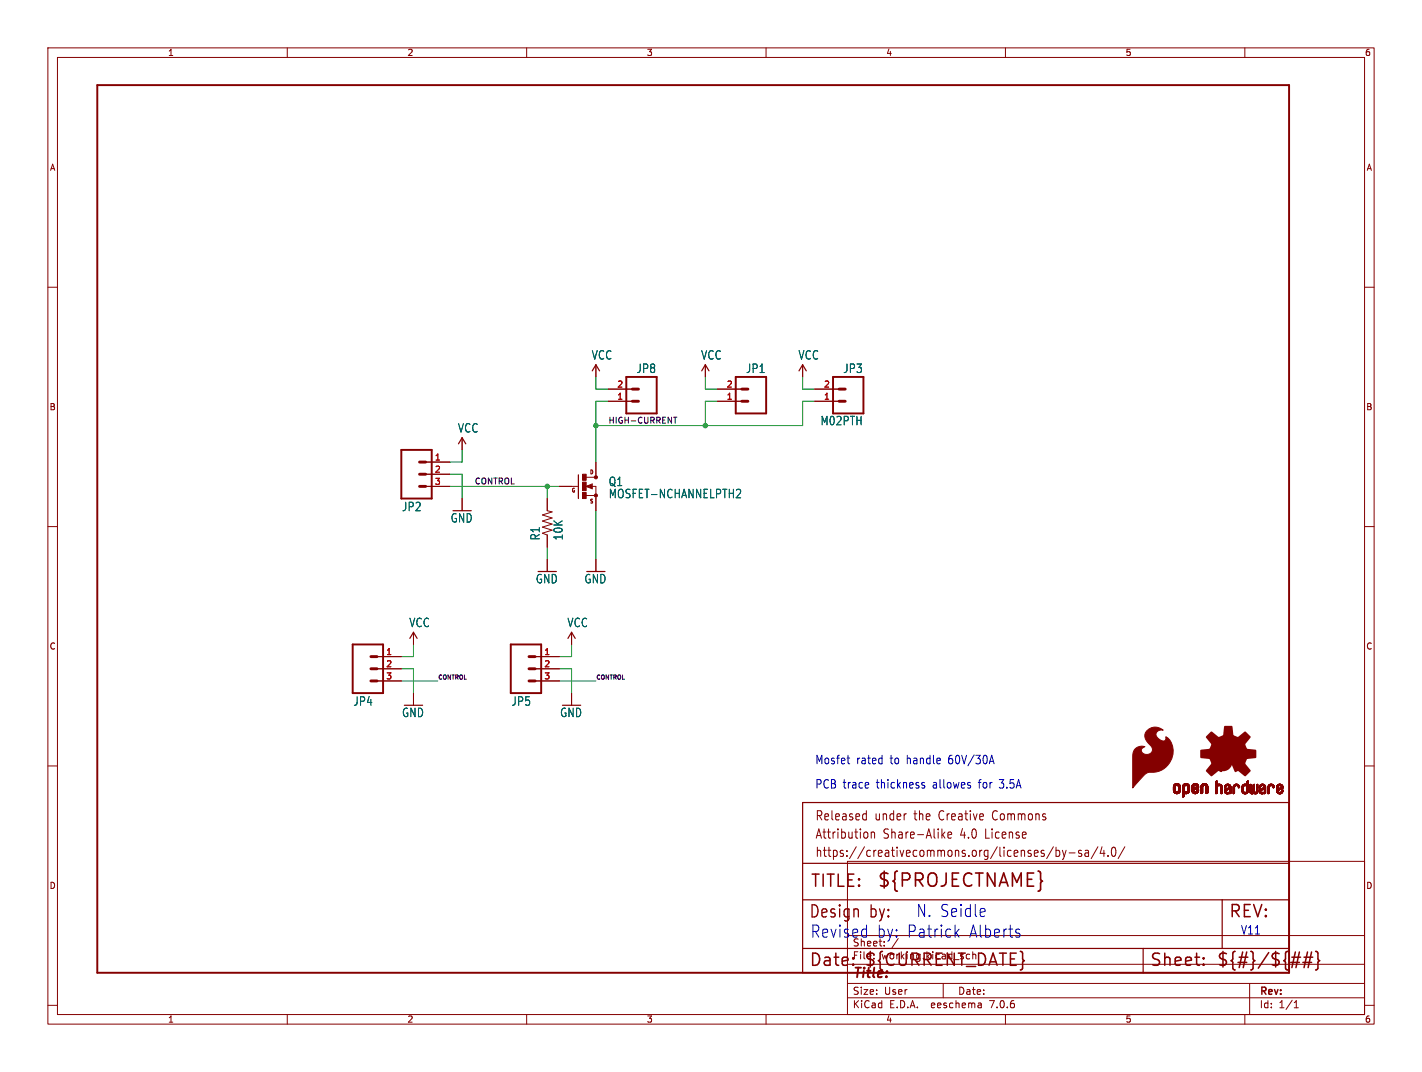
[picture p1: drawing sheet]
<svg xmlns="http://www.w3.org/2000/svg" width="297mm" height="224mm" viewBox="0 0 297 224" stroke-linecap="round" stroke-linejoin="round" font-family="sans-serif">
<defs><g id="words">
<text font-size="3.8" fill="#840000" x="183.1" y="185.7">${PROJECTNAME}</text>
<g font-size="3.5" fill="#840000">
<text x="169.2" y="185.7">TITLE:</text>
<text x="168.9" y="192.1">Design</text>
<text x="181.6" y="192.1">by:</text>
<text x="256.5" y="192.1">REV:</text>
<text x="168.9" y="202.2">Date:</text>
<text x="180.3" y="202.2">${CURRENT_DATE}</text>
<text x="240" y="202.2">Sheet:</text>
<text x="254" y="202.2">${#}/${##}</text>
</g>
<g font-size="3.5" fill="#0000c2">
<text x="191.3" y="191.8">N. Seidle</text>
<text x="169.2" y="196.1">Revised</text>
<text x="183.1" y="196.1">by: Patrick</text>
<text x="202.3" y="196.1">Alberts</text>
</g>
<text font-size="2.8" fill="#840000" x="178" y="204.8">Title:</text>
<g font-size="2.7" fill="#840000">
<text x="170.2" y="171.7">Released</text>
<text x="182.7" y="171.7">under</text>
<text x="191.1" y="171.7">the</text>
<text x="196.5" y="171.7">Creative</text>
<text x="208" y="171.7">Commons</text>
<text x="170.2" y="175.5">Attribution</text>
<text x="170.2" y="179.3">https://creativecommons.org/licenses/by-sa/4.0/</text>
<text x="184.5" y="175.5">Share-Alike</text>
<text x="200.8" y="175.5">4.0</text>
<text x="206.2" y="175.5">License</text>
</g>
<g font-size="2.5" fill="#006464">
<text x="123.5" y="75.3">VCC</text>
<text x="146.4" y="75.3">VCC</text>
<text x="166.7" y="75.3">VCC</text>
<text x="132.8" y="78.1">JP8</text>
<text x="155.7" y="78.1">JP1</text>
<text x="176" y="78.1">JP3</text>
<text x="171.3" y="89">M02PTH</text>
<text x="95.6" y="90.6">VCC</text>
<text x="127.1" y="101.7">Q1</text>
<text x="83.9" y="107">JP2</text>
<text x="127.1" y="104.3">MOSFET-NCHANNELPTH2</text>
<text x="94" y="109.4">GND</text>
<text x="112.9" y="113" transform="rotate(-90 112.9 113)">R1</text>
<text x="117.7" y="113" transform="rotate(-90 117.7 113)">10K</text>
<text x="111.8" y="122.1">GND</text>
<text x="122" y="122.1">GND</text>
<text x="85.4" y="131.2">VCC</text>
<text x="118.4" y="131.2">VCC</text>
<text x="73.7" y="147.6">JP4</text>
<text x="106.7" y="147.6">JP5</text>
<text x="83.9" y="150">GND</text>
<text x="116.9" y="150">GND</text>
</g>
<g font-size="2.5" fill="#0000c2">
<text x="170.2" y="159.8">Mosfet</text>
<text x="178.8" y="159.8">rated</text>
<text x="186" y="159.8">to</text>
<text x="189.5" y="159.8">handle</text>
<text x="198.4" y="159.8">60V/30A</text>
<text x="170.2" y="164.9">PCB trace</text>
<text x="183.1" y="164.9">thickness</text>
<text x="195" y="164.9">allowes</text>
<text x="204.7" y="164.9">for</text>
<text x="209.2" y="164.9">3.5A</text>
<text x="259.1" y="195.3">V11</text>
</g>
<g font-size="2.1" fill="#0000c2">
<text x="178" y="197.9">Sheet:</text>
<text x="186.2" y="197.9">/</text>
</g>
<g font-size="2.1" fill="#840000">
<text x="178" y="200.6">File:</text>
<text x="184.1" y="200.6">working.kicad_sch</text>
<text x="178" y="208">Size:</text>
<text x="184.7" y="208">User</text>
<text x="200" y="208">Date:</text>
<text x="263" y="208.2">Rev:</text>
<text x="178" y="210.8">KiCad</text>
<text x="185.7" y="210.8">E.D.A.</text>
<text x="194.6" y="210.8">eeschema</text>
<text x="207" y="210.8">7.0.6</text>
<text x="263" y="210.8">Id:</text>
<text x="267.1" y="210.8">1/1</text>
</g>
<g font-size="1.8" fill="#840000">
<text x="35" y="11.9">1</text>
<text x="85" y="11.9">2</text>
<text x="135" y="11.9">3</text>
<text x="185" y="11.9">4</text>
<text x="235" y="11.9">5</text>
<text x="285" y="11.9">6</text>
<text x="10.3" y="35.9">A</text>
<text x="285.3" y="35.9">A</text>
<text x="10.3" y="85.9">B</text>
<text x="285.3" y="85.9">B</text>
<text x="10.3" y="135.9">C</text>
<text x="285.3" y="135.9">C</text>
<text x="10.3" y="185.9">D</text>
<text x="285.3" y="185.9">D</text>
<text x="35" y="213.8">1</text>
<text x="85" y="213.8">2</text>
<text x="135" y="213.8">3</text>
<text x="185" y="213.8">4</text>
<text x="235" y="213.8">5</text>
<text x="285" y="213.8">6</text>
</g>
<g font-size="1.8" fill="#a90000">
<text x="128.8" y="83.6">1</text>
<text x="128.8" y="81">2</text>
<text x="151.7" y="83.6">1</text>
<text x="151.7" y="81">2</text>
<text x="172" y="83.6">1</text>
<text x="172" y="81">2</text>
<text x="90.7" y="96.3">1</text>
<text x="90.7" y="98.8">2</text>
<text x="90.7" y="101.3">3</text>
<text x="80.6" y="136.9">1</text>
<text x="113.6" y="136.9">1</text>
<text x="80.6" y="139.4">2</text>
<text x="80.6" y="142">3</text>
<text x="113.6" y="139.4">2</text>
<text x="113.6" y="142">3</text>
</g>
<g font-size="1.7" fill="#0f0f0f">
<text x="127" y="88.6">HIGH-CURRENT</text>
<text x="99.1" y="101.3">CONTROL</text>
</g>
<g font-size="1.2" fill="#0f0f0f">
<text x="91.4" y="142">CONTROL</text>
<text x="124.5" y="142">CONTROL</text>
</g>
<g font-size="1.1" fill="#840000">
<text x="123.1" y="99.3">D</text>
<text x="119.3" y="103.1">G</text>
<text x="123.1" y="105.3">S</text>
</g>
</g></defs>
<g fill="none" stroke="#840000" stroke-width=".21">
<path d="M10 10h277v203.9h-277zM12 12h273v199.9h-273zM60 10v2M110 10v2M160 10v2M210 10v2M260 10v2M10 60h2M285 60h2M124.5 76.2v2.5M147.3 76.2v2.5M167.6 76.2v2.5"/>
<path d="M88.9 96.5h5.1M88.9 99.1h5.1M96.5 91.4v2.6M124.5 96.5v3.2h-2M127 83.8h5.1M127 81.3h5.1M149.9 83.8h5M149.9 81.3h5M170.2 83.8h5.1M170.2 81.3h5.1M10 110h2M88.9 101.6h5.1"/>
<path d="M96.5 104.1v2.6M114.3 104.1v2.6l1 .2-2 .7 2 .6-2 .6 2 .7-2 .6 2 .6-2 .7 1 .4v2.5M114.3 116.8v2.6M116.8 101.6h3.8M122.4 103.5h2.1M122.4 101.6l1.3-.5v1zM123.6 101.6h.9v5.1M124.5 116.8v2.6M285 110h2M78.7 137.2h5.1M78.7 139.7h5.1M86.4 132.1v2.5"/>
<path d="M111.8 137.2h5M111.8 139.7h5M119.4 132.1v2.5M10 160h2M78.7 142.2h5.1M86.4 144.8v2.5M111.8 142.2h5M119.4 144.8v2.5M285 160h2M177 179.9h108v32h-108zM180.5 170l.4 .1M180.9 169.3v2"/>
<path d="M180.9 171.2l-.4 .1M181.2 174v.9M182 173.8v1.3M182 174l.2-.2 .4 .1 .1 1.2M196.9 174.4l.5 .7M197.4 173.8l-.7 .7M198 174.4l.8-.1-.1-.4-.5-.1-.2 .3 .1 .9h.6M220 176.9l-1.4 2.5M220.6 177v1.9M220.6 177.7l.4-.1 .3 .4-.1 .8h-.6M221.9 177.6l.4 1.3M222.3 178.9l-.2 .5-.2 .1"/>
<path d="M222.7 177.6l-.4 1.3M223.3 178.2h1.2M225.9 177.7l-.4-.1-.2 .3v.3l.6 .1v.5h-.6M226.7 177.7h.6l.1 1.2M227.4 178.1l-.6 .1a.4 .4 0 0 0-.2 .3 .4 .4 0 0 0 .2 .4l.6-.1M229.3 176.9l-1.4 2.5M230.2 176.9l-.4 1.4h1M230.6 177.6v1.3M231.4 178.7v.2M232.4 177.1l.3-.1a1.34 1.34 0 0 1 0 1.9h-.2a1.44 1.44 0 0 1-.1-1.8zM234.9 176.9l-1.4 2.5M177 195.4h108"/>
<path d="M10 210h2M60 211.9v2M110 211.9v2M160 211.9v2M177 208.4h108M177 205.4h108M177 201.4h108M197 205.4v3M204.9 209.6l.1 .9M205 210.4l-.2 .1M205 209.9h-.2M210 211.9v2"/>
<path d="M260 211.9v2M261 205.4v6.5M270.3 210.5h.9M270.3 209.4l.4-.4v1.5M285 210h2"/>
</g>
<path d="M20.3 17.8h248.9v185.4h-248.9zM130.8 78.7h6.4v7.7h-6.4zM153.7 78.7h6.3v7.7h-6.3zM174 78.7h6.3v7.7h-6.3zM83.8 94h6.4v10.1h-6.4zM73.7 134.6h6.3v10.2h-6.3zM106.7 134.6h6.3v10.2h-6.3z" fill="none" stroke="#840000" stroke-width=".41"/>
<g fill="none" stroke="#840000" stroke-width=".61">
<path d="M87.6 96.5h1.3M87.6 99.1h1.3M132.1 83.8h1.2M132.1 81.3h1.2M154.9 83.8h1.3M154.9 81.3h1.3M175.3 83.8h1.2M175.3 81.3h1.2M87.6 101.6h1.3M77.5 137.2h1.2M77.5 139.7h1.2M110.5 137.2h1.3"/>
<path d="M110.5 139.7h1.3M77.5 142.2h1.2M110.5 142.2h1.3"/>
</g>
<g fill="#840000" stroke="#840000" stroke-width=".21">
<path d="M245.1 165.1h.4z"/>
<path d="M245.1 165l.4 .1z"/>
<path d="M245.1 165h.4z"/>
<path d="M245.1 164.9l.4 .1z"/>
<path d="M245.1 164.9h.4z"/>
<path d="M245.1 164.8l.4 .1z"/>
<path d="M245.1 164.8h.4z"/>
<path d="M245.1 164.7l.4 .1z"/>
<path d="M245.1 164.7h.4z"/>
<path d="M245.1 164.6l.4 .1z"/>
<path d="M245.1 164.6h.4z"/>
<path d="M245.1 164.5l.4 .1z"/>
<path d="M245.1 164.5h.4z"/>
<path d="M245.1 164.4l.4 .1z"/>
<path d="M245.1 164.4h.4z"/>
<path d="M245.1 164.3l.4 .1z"/>
<path d="M245.1 165.2h.4z"/>
<path d="M245.1 165.1l.4 .1z"/>
<path d="M245.1 164.3h.4z"/>
<path d="M245.1 165.3h.5z"/>
<path d="M245.1 165.3h.4z"/>
<path d="M245.1 165.2l.4 .1z"/>
<path d="M245.1 164.2l.4 .1z"/>
<path d="M245.1 164.2h.4z"/>
<path d="M245.1 164.2h.5z"/>
<path d="M245.1 164.1l.5 .1z"/>
<path d="M245.1 164.1h.5z"/>
<path d="M245.1 165.4h.6z"/>
<path d="M245.1 165.3l.5 .1z"/>
<path d="M245.1 164.1h.6z"/>
<path d="M245.2 165.4h.5z"/>
<path d="M245.2 164.1h.5z"/>
<path d="M245.2 165.4h1.3z"/>
<path d="M245.2 165.4h.6z"/>
<path d="M245.2 164l1.2 .1z"/>
<path d="M245.2 165.4h1.2z"/>
<path d="M245.2 164h1.2z"/>
<path d="M245.2 165.5h1.2z"/>
<path d="M245.2 165.4l1.2 .1z"/>
<path d="M245.2 163.9l1.2 .1z"/>
<path d="M245.2 163.9h1.2z"/>
<path d="M245.3 165.5l1.1 .1z"/>
<path d="M245.3 165.6h1.1z"/>
<path d="M245.3 163.9h1.1z"/>
<path d="M245.3 165.6h1z"/>
<path d="M245.3 163.9h1z"/>
<path d="M245.3 163.8l1 .1z"/>
<path d="M245.3 163.8h1z"/>
<path d="M245.4 165.6l.9 .1z"/>
<path d="M245.4 163.8h.9z"/>
<path d="M245.4 165.7h.8z"/>
<path d="M245.4 163.8h.8z"/>
<path d="M245.4 163.7l.8 .1z"/>
<path d="M245.5 163.7h.7z"/>
<path d="M245.5 165.7h.7z"/>
<path d="M245.5 165.7h.6z"/>
<path d="M245.5 163.7h.6z"/>
<path d="M245.5 165.7l.6 .1z"/>
<path d="M245.6 163.7h.4z"/>
<path d="M245.6 165.8h.4z"/>
<path d="M245.7 163.7h.3z"/>
<path d="M245.7 165.8h.2z"/>
<path d="M245.7 163.7h.2z"/>
<path d="M245.9 164.1h.6z"/>
<path d="M245.9 165.4h.6z"/>
<path d="M246 165.4h.5z"/>
<path d="M246 164.1h.5z"/>
<path d="M246 165.3l.5 .1z"/>
<path d="M246 165.3h.5z"/>
<path d="M246 164.1l.5 .1z"/>
<path d="M246.1 165.3h.4z"/>
<path d="M246.1 164.2h.4z"/>
<path d="M246.1 165.2l.4 .1z"/>
<path d="M246.1 165.2h.4z"/>
<path d="M246.1 164.3h.4z"/>
<path d="M246.1 164.2l.4 .1z"/>
<path d="M246.1 165.1l.4 .1z"/>
<path d="M246.1 165.1h.4z"/>
<path d="M246.1 165l.4 .1z"/>
<path d="M246.1 165h.4z"/>
<path d="M246.1 164.9l.4 .1z"/>
<path d="M246.1 164.9h.4z"/>
<path d="M246.1 164.8l.4 .1z"/>
<path d="M246.1 164.8h.4z"/>
<path d="M246.1 164.7l.4 .1z"/>
<path d="M246.1 164.7h.4z"/>
<path d="M246.1 164.6l.4 .1z"/>
<path d="M246.1 164.6h.4z"/>
<path d="M246.1 164.5l.4 .1z"/>
<path d="M246.1 164.5h.4z"/>
<path d="M246.1 164.4l.4 .1z"/>
<path d="M246.1 164.4h.4z"/>
<path d="M246.1 164.3l.4 .1z"/>
<path d="M247 166.4h.2z"/>
<path d="M247 166.4h.3z"/>
<path d="M247 166.4h.4z"/>
<path d="M247 166.3l.4 .1z"/>
<path d="M247 166.3h.4z"/>
<path d="M247 166.2l.4 .1z"/>
<path d="M247 166.2h.4z"/>
<path d="M247 166.1l.4 .1z"/>
<path d="M247 166.1h.4z"/>
<path d="M247 166l.4 .1z"/>
<path d="M247 166h.4z"/>
<path d="M247 165.9l.4 .1z"/>
<path d="M247 165.9h.4z"/>
<path d="M247 165.8l.4 .1z"/>
<path d="M247 165.8h.4z"/>
<path d="M247 165.7l.4 .1z"/>
<path d="M247 165.7h1z"/>
<path d="M247 165.7h1.1z"/>
<path d="M247 165.7h1.2z"/>
<path d="M247 165.6l1.2 .1z"/>
<path d="M247 165.6h1.2z"/>
<path d="M247 165.6h1.3z"/>
<path d="M247 165.5l1.3 .1z"/>
<path d="M247 165.5h1.3z"/>
<path d="M247 165.4l1.3 .1z"/>
<path d="M247 165.4h1.4z"/>
<path d="M247 165.4h.7z"/>
<path d="M247 165.4h.6z"/>
<path d="M247 165.3l.6 .1z"/>
<path d="M247 165.3h.5z"/>
<path d="M247 165.2l.5 .1z"/>
<path d="M247 165.2h.4z"/>
<path d="M247 165.1l.4 .1z"/>
<path d="M247 165.1h.4z"/>
<path d="M247 165l.4 .1z"/>
<path d="M247 165h.4z"/>
<path d="M247 164.9l.4 .1z"/>
<path d="M247 164.9h.4z"/>
<path d="M247 164.8l.4 .1z"/>
<path d="M247 164.8h.4z"/>
<path d="M247 164.7l.4 .1z"/>
<path d="M247 164.7h.4z"/>
<path d="M247 164.6l.4 .1z"/>
<path d="M247 164.6h.4z"/>
<path d="M247 164.5l.4 .1z"/>
<path d="M247 164.5h.4z"/>
<path d="M247 164.4l.4 .1z"/>
<path d="M247 164.4h.4z"/>
<path d="M247 164.3l.4 .1z"/>
<path d="M247 164.3h.4z"/>
<path d="M247 164.2l.4 .1z"/>
<path d="M247 166.5h.2z"/>
<path d="M247 166.4l.2 .1z"/>
<path d="M247 164.2h.4z"/>
<path d="M247 164.2h.5z"/>
<path d="M247 166.5h.1z"/>
<path d="M247 164.1l.5 .1z"/>
<path d="M247 164.1h.5z"/>
<path d="M247 164.1h.6z"/>
<path d="M247.1 164.1h.5z"/>
<path d="M247.1 164l1.3 .1z"/>
<path d="M247.1 164h1.3z"/>
<path d="M247.1 164h1.2z"/>
<path d="M247.1 163.9l1.2 .1z"/>
<path d="M247.1 163.9h1.2z"/>
<path d="M247.2 163.9h1.1z"/>
<path d="M247.2 163.9h1z"/>
<path d="M247.2 163.8l1 .1z"/>
<path d="M247.2 163.8h1z"/>
<path d="M247.3 163.8h.9z"/>
<path d="M247.3 163.8h.8z"/>
<path d="M247.4 163.8h.7z"/>
<path d="M247.4 163.7l.7 .1z"/>
<path d="M247.4 163.7h.7z"/>
<path d="M247.4 163.7h.6z"/>
<path d="M247.5 165.7l.5 .1z"/>
<path d="M247.5 163.7h.5z"/>
<path d="M247.5 165.8h.4z"/>
<path d="M247.5 163.7h.4z"/>
<path d="M247.6 165.8h.3z"/>
<path d="M247.6 163.7h.3z"/>
<path d="M247.6 163.7h.2z"/>
<path d="M247.6 165.8h.2z"/>
<path d="M247.8 164.1h.6z"/>
<path d="M247.8 165.4h.6z"/>
<path d="M247.9 165.4h.5z"/>
<path d="M247.9 164.1h.5z"/>
<path d="M247.9 165.3l.5 .1z"/>
<path d="M247.9 165.3h.5z"/>
<path d="M248 165.3h.4z"/>
<path d="M248 164.1l.4 .1z"/>
<path d="M248 164.2h.4z"/>
<path d="M248 165.2l.4 .1z"/>
<path d="M248 165.2h.4z"/>
<path d="M248 165.2h.5z"/>
<path d="M248 164.3h.5z"/>
<path d="M248 164.2l.4 .1z"/>
<path d="M248.1 165.2h.4z"/>
<path d="M248.1 164.3h.4z"/>
<path d="M248.1 165.1l.4 .1z"/>
<path d="M248.1 165.1h.4z"/>
<path d="M248.1 164.4h.4z"/>
<path d="M248.1 164.3l.4 .1z"/>
<path d="M248.1 165l.4 .1z"/>
<path d="M248.1 165h.4z"/>
<path d="M248.1 164.9l.4 .1z"/>
<path d="M248.1 164.9h.4z"/>
<path d="M248.1 164.8l.4 .1z"/>
<path d="M248.1 164.8h.4z"/>
<path d="M248.1 164.7l.4 .1z"/>
<path d="M248.1 164.7h.4z"/>
<path d="M248.1 164.6l.4 .1z"/>
<path d="M248.1 164.6h.4z"/>
<path d="M248.1 164.5l.4 .1z"/>
<path d="M248.1 164.5h.4z"/>
<path d="M248.1 164.4l.4 .1z"/>
<path d="M248.9 165.2h.4z"/>
<path d="M248.9 165.1l.4 .1z"/>
<path d="M248.9 165.1h.4z"/>
<path d="M248.9 165.1h.5z"/>
<path d="M248.9 165l.5 .1z"/>
<path d="M248.9 165h.5z"/>
<path d="M248.9 165h.6z"/>
<path d="M248.9 165h.7z"/>
<path d="M248.9 164.9l.7 .1z"/>
<path d="M248.9 164.9h.7z"/>
<path d="M248.9 164.9h.8z"/>
<path d="M248.9 164.9h.9z"/>
<path d="M248.9 164.8l.9 .1z"/>
<path d="M248.9 164.8h.9z"/>
<path d="M248.9 164.8h1z"/>
<path d="M248.9 164.8h1.1z"/>
<path d="M248.9 164.7l1.1 .1z"/>
<path d="M248.9 164.7h1.2z"/>
<path d="M248.9 164.7h1.3z"/>
<path d="M248.9 164.6l1.3 .1z"/>
<path d="M248.9 164.6h1.4z"/>
<path d="M248.9 164.6h.4z"/>
<path d="M248.9 164.5l.4 .1z"/>
<path d="M248.9 164.5h.4z"/>
<path d="M248.9 164.4l.4 .1z"/>
<path d="M248.9 164.4h.4z"/>
<path d="M248.9 164.3l.4 .1z"/>
<path d="M248.9 164.3h.4z"/>
<path d="M248.9 164.2l.4 .1z"/>
<path d="M248.9 165.3h.5z"/>
<path d="M248.9 165.2l.4 .1z"/>
<path d="M248.9 164.2h.4z"/>
<path d="M248.9 164.2h.5z"/>
<path d="M248.9 164.1l.5 .1z"/>
<path d="M248.9 164.1h.5z"/>
<path d="M249 165.3l.5 .1z"/>
<path d="M249 164.1h.4z"/>
<path d="M249 164.1h.5z"/>
<path d="M249 165.4h.5z"/>
<path d="M249 165.4h1.3z"/>
<path d="M249 165.4h.6z"/>
<path d="M249 164.1h.6z"/>
<path d="M249 164l1.3 .1z"/>
<path d="M249 164h1.3z"/>
<path d="M249 165.5h1.2z"/>
<path d="M249 165.4l1.2 .1z"/>
<path d="M249 164h1.2z"/>
<path d="M249.1 165.5h1.1z"/>
<path d="M249.1 164h1.1z"/>
<path d="M249.1 163.9l1.1 .1z"/>
<path d="M249.1 165.5l1.1 .1z"/>
<path d="M249.1 163.9h1.1z"/>
<path d="M249.1 165.6h1.1z"/>
<path d="M249.1 165.6h1z"/>
<path d="M249.1 163.9h1z"/>
<path d="M249.2 165.6h.9z"/>
<path d="M249.2 163.8l.9 .1z"/>
<path d="M249.2 163.8h.9z"/>
<path d="M249.2 165.6l.9 .1z"/>
<path d="M249.2 165.7h.9z"/>
<path d="M249.2 165.7h.8z"/>
<path d="M249.2 163.8h.8z"/>
<path d="M249.3 165.7h.7z"/>
<path d="M249.3 163.8h.7z"/>
<path d="M249.3 163.7l.7 .1z"/>
<path d="M249.3 163.7h.7z"/>
<path d="M249.3 163.7h.6z"/>
<path d="M249.3 165.7h.6z"/>
<path d="M249.4 163.7h.5z"/>
<path d="M249.4 165.7l.5 .1z"/>
<path d="M249.4 164.6h.9z"/>
<path d="M249.4 163.7h.4z"/>
<path d="M249.4 165.8h.4z"/>
<path d="M249.5 163.7h.3z"/>
<path d="M249.5 165.8h.3z"/>
<path d="M249.5 164.6h.8z"/>
<path d="M249.5 165.8h.2z"/>
<path d="M249.5 164.5l.8 .1z"/>
<path d="M249.5 163.7h.2z"/>
<path d="M249.5 164.5h.8z"/>
<path d="M249.6 164.5h.7z"/>
<path d="M249.7 164.5h.6z"/>
<path d="M249.7 164.1h.6z"/>
<path d="M249.7 165.4h.6z"/>
<path d="M249.8 165.4h.5z"/>
<path d="M249.8 164.4l.5 .1z"/>
<path d="M249.8 164.4h.5z"/>
<path d="M249.8 164.1h.5z"/>
<path d="M249.8 165.3l.5 .1z"/>
<path d="M249.8 165.3h.5z"/>
<path d="M249.9 165.3h.4z"/>
<path d="M249.9 164.1l.4 .1z"/>
<path d="M249.9 164.4h.4z"/>
<path d="M249.9 164.2h.4z"/>
<path d="M249.9 165.2l.4 .1z"/>
<path d="M249.9 165.2h.4z"/>
<path d="M249.9 164.3l.4 .1z"/>
<path d="M249.9 164.3h.4z"/>
<path d="M249.9 164.2l.4 .1z"/>
<path d="M250 165.2h.3z"/>
<path d="M250 165.1l.3 .1z"/>
<path d="M250 165.1h.3z"/>
<path d="M250 165l.3 .1z"/>
<path d="M250 165h.3z"/>
<path d="M250.1 165h.2z"/>
<path d="M250.1 164.9l.2 .1z"/>
<path d="M250.1 164.9h.2z"/>
<path d="M250.2 164.9h.1z"/>
<path d="M250.8 165.7h.3z"/>
<path d="M250.8 165.7h.4z"/>
<path d="M250.8 165.6l.4 .1z"/>
<path d="M250.8 165.6h.4z"/>
<path d="M250.8 165.5l.4 .1z"/>
<path d="M250.8 165.5h.4z"/>
<path d="M250.8 165.4l.4 .1z"/>
<path d="M250.8 165.4h.4z"/>
<path d="M250.8 165.3l.4 .1z"/>
<path d="M250.8 165.3h.4z"/>
<path d="M250.8 165.2l.4 .1z"/>
<path d="M250.8 165.2h.4z"/>
<path d="M250.8 165.1l.4 .1z"/>
<path d="M250.8 165.1h.4z"/>
<path d="M250.8 165l.4 .1z"/>
<path d="M250.8 165h.4z"/>
<path d="M250.8 164.9l.4 .1z"/>
<path d="M250.8 164.9h.4z"/>
<path d="M250.8 164.8l.4 .1z"/>
<path d="M250.8 164.8h.4z"/>
<path d="M250.8 164.7l.4 .1z"/>
<path d="M250.8 164.7h.4z"/>
<path d="M250.8 164.6l.4 .1z"/>
<path d="M250.8 164.6h.4z"/>
<path d="M250.8 164.5l.4 .1z"/>
<path d="M250.8 164.5h.4z"/>
<path d="M250.8 164.4l.4 .1z"/>
<path d="M250.8 164.4h.4z"/>
<path d="M250.8 164.3l.4 .1z"/>
<path d="M250.8 164.3h.4z"/>
<path d="M250.8 165.7h.2z"/>
<path d="M250.8 164.2l.5 .1z"/>
<path d="M250.8 165.7l.2 .1z"/>
<path d="M250.8 164.2h.5z"/>
<path d="M250.9 164.2h.4z"/>
<path d="M250.9 164.1l.4 .1z"/>
<path d="M250.9 164.1h.4z"/>
<path d="M250.9 164.1h.5z"/>
<path d="M250.9 164.1h.6z"/>
<path d="M250.9 164l1.3 .1z"/>
<path d="M250.9 164h1.3z"/>
<path d="M250.9 164h1.2z"/>
<path d="M251 164h1.1z"/>
<path d="M251 163.9l1.1 .1z"/>
<path d="M251 163.9h1.1z"/>
<path d="M251 163.8l1.1 .1z"/>
<path d="M251.1 163.8h.9z"/>
<path d="M251.1 163.8h.8z"/>
<path d="M251.2 163.8h.7z"/>
<path d="M251.2 163.7l.7 .1z"/>
<path d="M251.2 163.7h.7z"/>
<path d="M251.2 163.7h.6z"/>
<path d="M251.3 163.7h.5z"/>
<path d="M251.4 163.7h.3z"/>
<path d="M251.5 163.7h.2z"/>
<path d="M251.6 164.1h.6z"/>
<path d="M251.7 164.1h.5z"/>
<path d="M251.8 164.1h.4z"/>
<path d="M251.8 164.1l.4 .1z"/>
<path d="M251.8 164.2h.4z"/>
<path d="M251.8 164.2h.5z"/>
<path d="M251.9 164.2l.4 .1z"/>
<path d="M251.9 164.3h.4z"/>
<path d="M251.9 165.7h.3z"/>
<path d="M251.9 165.7h.4z"/>
<path d="M251.9 165.6l.4 .1z"/>
<path d="M251.9 165.6h.4z"/>
<path d="M251.9 165.5l.4 .1z"/>
<path d="M251.9 165.5h.4z"/>
<path d="M251.9 165.4l.4 .1z"/>
<path d="M251.9 165.4h.4z"/>
<path d="M251.9 165.3l.4 .1z"/>
<path d="M251.9 165.3h.4z"/>
<path d="M251.9 165.2l.4 .1z"/>
<path d="M251.9 165.2h.4z"/>
<path d="M251.9 165.1l.4 .1z"/>
<path d="M251.9 165.1h.4z"/>
<path d="M251.9 165l.4 .1z"/>
<path d="M251.9 165h.4z"/>
<path d="M251.9 164.9l.4 .1z"/>
<path d="M251.9 164.9h.4z"/>
<path d="M251.9 164.8l.4 .1z"/>
<path d="M251.9 164.8h.4z"/>
<path d="M251.9 164.7l.4 .1z"/>
<path d="M251.9 164.7h.4z"/>
<path d="M251.9 164.6l.4 .1z"/>
<path d="M251.9 164.6h.4z"/>
<path d="M251.9 164.5l.4 .1z"/>
<path d="M251.9 164.5h.4z"/>
<path d="M251.9 164.4l.4 .1z"/>
<path d="M251.9 164.4h.4z"/>
<path d="M251.9 164.3l.4 .1z"/>
<path d="M251.9 165.7h.2z"/>
<path d="M251.9 165.7l.2 .1z"/>
<path d="M253.9 165.8h.2z"/>
<path d="M253.9 165.7l.2 .1z"/>
<path d="M253.9 163.3h.3z"/>
<path d="M253.9 165.7h.3z"/>
<path d="M253.9 165.6l.3 .1z"/>
<path d="M253.9 165.6h.3z"/>
<path d="M253.9 165.5l.3 .1z"/>
<path d="M253.9 165.5h.3z"/>
<path d="M253.9 165.4l.3 .1z"/>
<path d="M253.9 165.4h.3z"/>
<path d="M253.9 165.3l.3 .1z"/>
<path d="M253.9 165.3h.3z"/>
<path d="M253.9 165.2l.3 .1z"/>
<path d="M253.9 165.2h.3z"/>
<path d="M253.9 165.1l.3 .1z"/>
<path d="M253.9 165.1h.3z"/>
<path d="M253.9 165l.3 .1z"/>
<path d="M253.9 165h.3z"/>
<path d="M253.9 164.9l.3 .1z"/>
<path d="M253.9 164.9h.3z"/>
<path d="M253.9 164.8l.3 .1z"/>
<path d="M253.9 164.8h.3z"/>
<path d="M253.9 164.7l.3 .1z"/>
<path d="M253.9 164.7h.3z"/>
<path d="M253.9 164.6l.3 .1z"/>
<path d="M253.9 164.6h.3z"/>
<path d="M253.9 164.5l.3 .1z"/>
<path d="M253.9 164.5h.3z"/>
<path d="M253.9 164.4l.3 .1z"/>
<path d="M253.9 164.4h.3z"/>
<path d="M253.9 164.3l.3 .1z"/>
<path d="M253.9 164.3h.3z"/>
<path d="M253.9 164.3h.4z"/>
<path d="M253.9 164.2l.4 .1z"/>
<path d="M253.9 164.2h.4z"/>
<path d="M253.9 164.2h.5z"/>
<path d="M253.9 164.1l.5 .1z"/>
<path d="M253.9 164.1h.5z"/>
<path d="M253.9 164.1h.6z"/>
<path d="M253.9 164.1h.7z"/>
<path d="M253.9 164.1h1.3z"/>
<path d="M253.9 164.1h1.2z"/>
<path d="M253.9 164l1.2 .1z"/>
<path d="M253.9 164h1.2z"/>
<path d="M253.9 164h1.1z"/>
<path d="M253.9 163.9l1.1 .1z"/>
<path d="M253.9 163.9h1.1z"/>
<path d="M253.9 163.9h1z"/>
<path d="M253.9 163.9h.3z"/>
<path d="M253.9 163.8l.3 .1z"/>
<path d="M253.9 163.8h.3z"/>
<path d="M253.9 163.7l.3 .1z"/>
<path d="M253.9 163.7h.3z"/>
<path d="M253.9 163.6l.3 .1z"/>
<path d="M253.9 163.6h.3z"/>
<path d="M253.9 163.5l.3 .1z"/>
<path d="M253.9 163.5h.3z"/>
<path d="M253.9 163.4l.3 .1z"/>
<path d="M253.9 163.4h.3z"/>
<path d="M253.9 163.3l.3 .1z"/>
<path d="M253.9 163.2l.3 .1z"/>
<path d="M254 163.2h.2z"/>
<path d="M254.1 163.1l.1 .1z"/>
<path d="M254.3 163.9h.6z"/>
<path d="M254.4 163.8l.5 .1z"/>
<path d="M254.4 163.8h.5z"/>
<path d="M254.4 163.8h.4z"/>
<path d="M254.7 164.1h.5z"/>
<path d="M254.8 164.1h.4z"/>
<path d="M254.8 164.1l.4 .1z"/>
<path d="M254.8 164.2h.4z"/>
<path d="M254.9 164.2h.3z"/>
<path d="M254.9 164.2h.4z"/>
<path d="M254.9 164.3h.4z"/>
<path d="M254.9 164.2l.4 .1z"/>
<path d="M255 164.3h.3z"/>
<path d="M255 164.4h.3z"/>
<path d="M255 164.3l.3 .1z"/>
<path d="M255 164.5h.3z"/>
<path d="M255 164.4l.3 .1z"/>
<path d="M255 165.8h.1z"/>
<path d="M255 165.8h.2z"/>
<path d="M255 165.7l.2 .1z"/>
<path d="M255 165.7h.2z"/>
<path d="M255 165.7h.3z"/>
<path d="M255 165.6l.3 .1z"/>
<path d="M255 165.6h.3z"/>
<path d="M255 165.5l.3 .1z"/>
<path d="M255 165.5h.3z"/>
<path d="M255 165.4l.3 .1z"/>
<path d="M255 165.4h.3z"/>
<path d="M255 165.3l.3 .1z"/>
<path d="M255 165.3h.3z"/>
<path d="M255 165.2l.3 .1z"/>
<path d="M255 165.2h.3z"/>
<path d="M255 165.1l.3 .1z"/>
<path d="M255 165.1h.3z"/>
<path d="M255 165l.3 .1z"/>
<path d="M255 165h.3z"/>
<path d="M255 164.9l.3 .1z"/>
<path d="M255 164.9h.3z"/>
<path d="M255 164.8l.3 .1z"/>
<path d="M255 164.8h.3z"/>
<path d="M255 164.7l.3 .1z"/>
<path d="M255 164.7h.3z"/>
<path d="M255 164.6l.3 .1z"/>
<path d="M255 164.6h.3z"/>
<path d="M255 164.5l.3 .1z"/>
<path d="M255.7 165.4h.4z"/>
<path d="M255.7 165.3l.4 .1z"/>
<path d="M255.7 165.3h.4z"/>
<path d="M255.7 165.3h.3z"/>
<path d="M255.7 165.2l.3 .1z"/>
<path d="M255.7 165.2h.3z"/>
<path d="M255.7 165.2h.4z"/>
<path d="M255.7 164.6h.2z"/>
<path d="M255.7 164.5l.3 .1z"/>
<path d="M255.7 164.5h.3z"/>
<path d="M255.7 164.4l.3 .1z"/>
<path d="M255.7 164.4h.3z"/>
<path d="M255.8 165.4h.3z"/>
<path d="M255.8 165.2h.3z"/>
<path d="M255.8 165.1l.3 .1z"/>
<path d="M255.8 165.1h.3z"/>
<path d="M255.8 164.6h.1z"/>
<path d="M255.8 164.4h.2z"/>
<path d="M255.8 165.5h.3z"/>
<path d="M255.8 165.4l.3 .1z"/>
<path d="M255.8 165.1h.4z"/>
<path d="M255.8 164.4h.3z"/>
<path d="M255.8 164.3l.3 .1z"/>
<path d="M255.8 164.3h.3z"/>
<path d="M255.8 165.5h.4z"/>
<path d="M255.8 165l.5 .1z"/>
<path d="M255.8 165h.5z"/>
<path d="M255.8 164.2l.3 .1z"/>
<path d="M255.8 164.2h.3z"/>
<path d="M255.8 165.5l.8 .1z"/>
<path d="M255.8 165.5h.5z"/>
<path d="M255.8 164.2h.4z"/>
<path d="M255.8 165.6h.8z"/>
<path d="M255.8 165h.6z"/>
<path d="M255.8 164.1l.4 .1z"/>
<path d="M255.9 165.6h.7z"/>
<path d="M255.9 165h.6z"/>
<path d="M255.9 164.9l.6 .1z"/>
<path d="M255.9 164.1h.3z"/>
<path d="M255.9 164.1h.4z"/>
<path d="M255.9 164.9h.6z"/>
<path d="M255.9 164.1h.5z"/>
<path d="M255.9 165.6l.7 .1z"/>
<path d="M255.9 164.1h1.1z"/>
<path d="M255.9 165.7h.7z"/>
<path d="M255.9 164.9h.7z"/>
<path d="M255.9 164l1.1 .1z"/>
<path d="M255.9 164h1z"/>
<path d="M256 165.7h.6z"/>
<path d="M256 164.9h.7z"/>
<path d="M256 164h.9z"/>
<path d="M256 164.8l.7 .1z"/>
<path d="M256 163.9l.9 .1z"/>
<path d="M256 164.8h1.1z"/>
<path d="M256 163.9h.8z"/>
<path d="M256 165.7l.6 .1z"/>
<path d="M256.1 163.9h.7z"/>
<path d="M256.1 164.8h1z"/>
<path d="M256.1 165.8h.5z"/>
<path d="M256.1 163.9h.6z"/>
<path d="M256.2 165.8h.4z"/>
<path d="M256.2 164.8h.9z"/>
<path d="M256.2 163.8l.5 .1z"/>
<path d="M256.2 163.8h.5z"/>
<path d="M256.2 164.7l.9 .1z"/>
<path d="M256.2 163.8h.4z"/>
<path d="M256.3 164.7h.8z"/>
<path d="M256.4 165.5h.2z"/>
<path d="M256.4 164.7h.7z"/>
<path d="M256.4 163.8h.1z"/>
<path d="M256.4 164.6l.7 .1z"/>
<path d="M256.5 164.1h.5z"/>
<path d="M256.5 164.6h.6z"/>
<path d="M256.6 164.6h.5z"/>
<path d="M256.6 164.1h.4z"/>
<path d="M256.6 164.1l.4 .1z"/>
<path d="M256.6 164.2h.4z"/>
<path d="M256.7 164.2h.3z"/>
<path d="M256.7 164.6h.4z"/>
<path d="M256.7 164.2h.4z"/>
<path d="M256.7 164.5l.4 .1z"/>
<path d="M256.7 164.5h.4z"/>
<path d="M256.7 164.2l.4 .1z"/>
<path d="M256.8 164.5h.3z"/>
<path d="M256.8 164.3h.3z"/>
<path d="M256.8 164.8l.3 .1z"/>
<path d="M256.8 164.9h.3z"/>
<path d="M256.8 164.4h.3z"/>
<path d="M256.8 164.3l.3 .1z"/>
<path d="M256.8 165.8h.2z"/>
<path d="M256.8 165.7l.2 .1z"/>
<path d="M256.8 165.7h.3z"/>
<path d="M256.8 165.6l.3 .1z"/>
<path d="M256.8 165.6h.3z"/>
<path d="M256.8 165.5l.3 .1z"/>
<path d="M256.8 165.5h.3z"/>
<path d="M256.8 165.4l.3 .1z"/>
<path d="M256.8 165.4h.3z"/>
<path d="M256.8 165.3l.3 .1z"/>
<path d="M256.8 165.3h.3z"/>
<path d="M256.8 165.2l.3 .1z"/>
<path d="M256.8 165.2h.3z"/>
<path d="M256.8 165.1l.3 .1z"/>
<path d="M256.8 165.1h.3z"/>
<path d="M256.8 165l.3 .1z"/>
<path d="M256.8 165h.3z"/>
<path d="M256.8 164.9l.3 .1z"/>
<path d="M256.8 164.4l.3 .1z"/>
<path d="M257.6 165.8h.1z"/>
<path d="M257.6 165.7l.1 .1z"/>
<path d="M257.6 165.7h.2z"/>
<path d="M257.6 165.6l.3 .1z"/>
<path d="M257.6 165.6h.3z"/>
<path d="M257.6 165.5l.3 .1z"/>
<path d="M257.6 165.5h.3z"/>
<path d="M257.6 165.4l.3 .1z"/>
<path d="M257.6 165.4h.3z"/>
<path d="M257.6 165.3l.3 .1z"/>
<path d="M257.6 165.3h.3z"/>
<path d="M257.6 165.2l.3 .1z"/>
<path d="M257.6 165.2h.3z"/>
<path d="M257.6 165.1l.3 .1z"/>
<path d="M257.6 165.1h.3z"/>
<path d="M257.6 165l.3 .1z"/>
<path d="M257.6 165h.3z"/>
<path d="M257.6 164.9l.3 .1z"/>
<path d="M257.6 164.9h.3z"/>
<path d="M257.6 164.8l.3 .1z"/>
<path d="M257.6 164.8h.3z"/>
<path d="M257.6 164.7l.3 .1z"/>
<path d="M257.6 164.7h.3z"/>
<path d="M257.6 164.6l.3 .1z"/>
<path d="M257.6 164.6h.3z"/>
<path d="M257.6 164.5l.3 .1z"/>
<path d="M257.6 164.5h.3z"/>
<path d="M257.6 164.4l.3 .1z"/>
<path d="M257.6 164.4h.3z"/>
<path d="M257.6 164.3l.3 .1z"/>
<path d="M257.6 164.3h.3z"/>
<path d="M257.6 164.2l.3 .1z"/>
<path d="M257.6 164.2h.3z"/>
<path d="M257.6 164.2h.4z"/>
<path d="M257.6 164.1l.4 .1z"/>
<path d="M257.7 164.1h.4z"/>
<path d="M257.7 164.1h.5z"/>
<path d="M257.7 164.1h1.1z"/>
<path d="M257.7 164l1.1 .1z"/>
<path d="M257.7 164h1.1z"/>
<path d="M257.7 164h1z"/>
<path d="M257.8 164h.9z"/>
<path d="M257.8 163.9l.9 .1z"/>
<path d="M257.8 163.9h.9z"/>
<path d="M257.8 163.9h.8z"/>
<path d="M257.9 163.9h.7z"/>
<path d="M258 163.9h.5z"/>
<path d="M258 163.8l.5 .1z"/>
<path d="M258 163.8h.5z"/>
<path d="M258.1 163.8h.3z"/>
<path d="M258.2 163.8h.1z"/>
<path d="M258.3 164.1h.5z"/>
<path d="M258.4 164.1h.4z"/>
<path d="M258.5 164.1l.3 .1z"/>
<path d="M258.5 164.2h.3z"/>
<path d="M258.5 164.2h.4z"/>
<path d="M258.6 164.2l.3 .1z"/>
<path d="M258.6 164.2h.3z"/>
<path d="M258.6 164.3h.3z"/>
<path d="M258.6 164.3l.3 .1z"/>
<path d="M258.6 164.4h.3z"/>
<path d="M258.6 164.5h.3z"/>
<path d="M258.6 164.4l.3 .1z"/>
<path d="M258.7 164.5h.1z"/>
<path d="M258.7 164.5h.2z"/>
<path d="M258.7 164.5l.1 .1z"/>
<path d="M259.4 165.1h.3z"/>
<path d="M259.4 165l.3 .1z"/>
<path d="M259.4 165h.3z"/>
<path d="M259.4 164.9l.3 .1z"/>
<path d="M259.4 164.9h.3z"/>
<path d="M259.4 164.8l.3 .1z"/>
<path d="M259.4 164.8h.3z"/>
<path d="M259.4 164.7l.3 .1z"/>
<path d="M259.4 164.7h.3z"/>
<path d="M259.4 164.6l.3 .1z"/>
<path d="M259.4 164.6h.3z"/>
<path d="M259.4 164.5l.3 .1z"/>
<path d="M259.4 164.5h.3z"/>
<path d="M259.4 165.2h.3z"/>
<path d="M259.4 165.1l.3 .1z"/>
<path d="M259.4 164.4l.3 .1z"/>
<path d="M259.4 164.4h.3z"/>
<path d="M259.4 165.2l.3 .1z"/>
<path d="M259.4 165.3h.3z"/>
<path d="M259.4 164.3l.3 .1z"/>
<path d="M259.4 164.3h.3z"/>
<path d="M259.4 165.4h.3z"/>
<path d="M259.4 165.3l.3 .1z"/>
<path d="M259.4 165.4h.4z"/>
<path d="M259.4 164.2l.3 .1z"/>
<path d="M259.4 164.2h.3z"/>
<path d="M259.4 164.2h.4z"/>
<path d="M259.4 165.4l.4 .1z"/>
<path d="M259.4 165.5h.4z"/>
<path d="M259.5 165.5h.4z"/>
<path d="M259.5 164.1l.3 .1z"/>
<path d="M259.5 164.1h.4z"/>
<path d="M259.5 165.5h.5z"/>
<path d="M259.5 165.5l1.1 .1z"/>
<path d="M259.5 164.1h.5z"/>
<path d="M259.5 165.6h1.1z"/>
<path d="M259.5 164.1h1.2z"/>
<path d="M259.5 164l1.2 .1z"/>
<path d="M259.5 164h1.2z"/>
<path d="M259.6 165.6h.9z"/>
<path d="M259.6 164h1.1z"/>
<path d="M259.6 165.6l.9 .1z"/>
<path d="M259.6 165.7h.9z"/>
<path d="M259.6 163.9l1.1 .1z"/>
<path d="M259.6 163.9h1.1z"/>
<path d="M259.7 165.7h.8z"/>
<path d="M259.7 163.9h1z"/>
<path d="M259.7 165.7h.7z"/>
<path d="M259.7 165.7l.7 .1z"/>
<path d="M259.7 163.9h.7z"/>
<path d="M259.8 165.8h.6z"/>
<path d="M259.8 165.8h.5z"/>
<path d="M259.8 163.9h.5z"/>
<path d="M259.8 163.8l.5 .1z"/>
<path d="M259.8 163.8h.5z"/>
<path d="M259.9 163.8h.3z"/>
<path d="M260 163.8h.1z"/>
<path d="M260.1 164.1h.6z"/>
<path d="M260.1 165.5h.5z"/>
<path d="M260.2 165.5h.4z"/>
<path d="M260.2 164.1h.5z"/>
<path d="M260.3 165.5h.4z"/>
<path d="M260.3 164.1l.4 .1z"/>
<path d="M260.3 165.4l.4 .1z"/>
<path d="M260.3 164.2h.4z"/>
<path d="M260.3 165.4h.4z"/>
<path d="M260.4 165.4h.3z"/>
<path d="M260.4 164.2l.3 .1z"/>
<path d="M260.4 164.2h.3z"/>
<path d="M260.4 164.3h.3z"/>
<path d="M260.4 165.3l.3 .1z"/>
<path d="M260.4 165.3h.3z"/>
<path d="M260.4 163.9h.3z"/>
<path d="M260.4 163.8l.3 .1z"/>
<path d="M260.4 165.2l.3 .1z"/>
<path d="M260.4 165.2h.3z"/>
<path d="M260.4 165.1h.3z"/>
<path d="M260.4 165l.3 .1z"/>
<path d="M260.4 165h.3z"/>
<path d="M260.4 164.9l.3 .1z"/>
<path d="M260.4 164.9h.3z"/>
<path d="M260.4 164.8h.3z"/>
<path d="M260.4 164.7l.3 .1z"/>
<path d="M260.4 164.7h.3z"/>
<path d="M260.4 164.6h.3z"/>
<path d="M260.4 164.5h.3z"/>
<path d="M260.4 164.4l.3 .1z"/>
<path d="M260.4 164.4h.3z"/>
<path d="M260.4 164.3l.3 .1z"/>
<path d="M260.4 163.8h.3z"/>
<path d="M260.4 163.7l.3 .1z"/>
<path d="M260.4 163.7h.3z"/>
<path d="M260.4 163.6l.3 .1z"/>
<path d="M260.4 163.6h.3z"/>
<path d="M260.4 163.5h.3z"/>
<path d="M260.4 163.4h.3z"/>
<path d="M260.4 163.3h.3z"/>
<path d="M260.4 165.1l.3 .1z"/>
<path d="M260.4 164.8l.3 .1z"/>
<path d="M260.4 164.6l.3 .1z"/>
<path d="M260.4 164.5l.3 .1z"/>
<path d="M260.4 163.5l.3 .1z"/>
<path d="M260.4 163.4l.3 .1z"/>
<path d="M260.4 163.3l.3 .1z"/>
<path d="M260.4 163.2l.3 .1z"/>
<path d="M260.4 163.2h.3z"/>
<path d="M260.5 163.2h.2z"/>
<path d="M260.6 163.2h.1z"/>
<path d="M260.6 163.1l.1 .1z"/>
<path d="M261 165.3h.3z"/>
<path d="M261 165.2l.3 .1z"/>
<path d="M261 165.2h.3z"/>
<path d="M261 165.1l.3 .1z"/>
<path d="M261 165.1h.3z"/>
<path d="M261 165l.3 .1z"/>
<path d="M261 165h.3z"/>
<path d="M261 164.9l.3 .1z"/>
<path d="M261 164.9h.3z"/>
<path d="M261 164.8l.3 .1z"/>
<path d="M261 164.8h.3z"/>
<path d="M261 164.7l.3 .1z"/>
<path d="M261 164.7h.3z"/>
<path d="M261 164.6l.3 .1z"/>
<path d="M261 164.6h.3z"/>
<path d="M261 164.5l.3 .1z"/>
<path d="M261 164.5h.3z"/>
<path d="M261 164.4l.3 .1z"/>
<path d="M261 164.4h.3z"/>
<path d="M261 164.3l.3 .1z"/>
<path d="M261 164.3h.3z"/>
<path d="M261 164.2l.3 .1z"/>
<path d="M261 164.2h.3z"/>
<path d="M261 164.1l.3 .1z"/>
<path d="M261 164.1h.3z"/>
<path d="M261 164l.3 .1z"/>
<path d="M261 164h.3z"/>
<path d="M261 165.5h.4z"/>
<path d="M261 165.4l.4 .1z"/>
<path d="M261 165.4h.3z"/>
<path d="M261 165.3l.3 .1z"/>
<path d="M261 163.9l.3 .1z"/>
<path d="M261 163.9h.3z"/>
<path d="M261.1 165.5h1.6z"/>
<path d="M261.1 165.5h.3z"/>
<path d="M261.1 163.9h.2z"/>
<path d="M261.1 165.6h1.6z"/>
<path d="M261.1 165.5l1.6 .1z"/>
<path d="M261.1 165.6h1.5z"/>
<path d="M261.1 165.6l1.5 .1z"/>
<path d="M261.1 165.7h1.5z"/>
<path d="M261.2 165.7h1.4z"/>
<path d="M261.2 163.9h.1z"/>
<path d="M261.2 165.7h1.3z"/>
<path d="M261.2 163.8l.1 .1z"/>
<path d="M261.2 165.7h.6z"/>
<path d="M261.2 165.7l.6 .1z"/>
<path d="M261.3 165.8h.5z"/>
<path d="M261.3 165.8h.4z"/>
<path d="M261.6 165.5h.6z"/>
<path d="M261.6 165.5h.5z"/>
<path d="M261.7 165.5h.4z"/>
<path d="M261.7 165.4l.4 .1z"/>
<path d="M261.7 165.4h.3z"/>
<path d="M261.7 165.3l.3 .1z"/>
<path d="M261.7 165.3h.3z"/>
<path d="M261.7 165.2h.3z"/>
<path d="M261.7 165.1l.3 .1z"/>
<path d="M261.7 165.1h.3z"/>
<path d="M261.7 165h.3z"/>
<path d="M261.7 164.9l.3 .1z"/>
<path d="M261.7 164.9h.3z"/>
<path d="M261.7 165.2l.3 .1z"/>
<path d="M261.7 165l.3 .1z"/>
<path d="M261.7 164.8l.3 .1z"/>
<path d="M261.7 164.8h.3z"/>
<path d="M261.7 164.7l.3 .1z"/>
<path d="M261.7 164.7h.3z"/>
<path d="M261.7 164.6l.3 .1z"/>
<path d="M261.7 164.6h.3z"/>
<path d="M261.7 164.5l.3 .1z"/>
<path d="M261.7 164.5h.3z"/>
<path d="M261.7 164.4l.3 .1z"/>
<path d="M261.7 164.4h.3z"/>
<path d="M261.7 164.3l.3 .1z"/>
<path d="M261.7 164.3h.3z"/>
<path d="M261.7 164.2l.3 .1z"/>
<path d="M261.7 164.2h.3z"/>
<path d="M261.7 164.1l.3 .1z"/>
<path d="M261.7 164.1h.3z"/>
<path d="M261.7 164l.3 .1z"/>
<path d="M261.7 164h.3z"/>
<path d="M261.7 163.9l.3 .1z"/>
<path d="M261.7 163.9h.3z"/>
<path d="M261.8 163.9h.2z"/>
<path d="M261.9 165.7h.6z"/>
<path d="M261.9 163.9h.1z"/>
<path d="M261.9 163.8l.1 .1z"/>
<path d="M261.9 163.8h.1z"/>
<path d="M261.9 165.7l.6 .1z"/>
<path d="M262 165.8h.5z"/>
<path d="M262 165.8h.4z"/>
<path d="M262.3 165.5h.4z"/>
<path d="M262.4 165.5h.3z"/>
<path d="M262.4 165.4l.3 .1z"/>
<path d="M262.4 165.4h.3z"/>
<path d="M262.4 165.3l.3 .1z"/>
<path d="M262.4 165.3h.3z"/>
<path d="M262.4 165.2l.3 .1z"/>
<path d="M262.4 165.2h.3z"/>
<path d="M262.4 165.1l.3 .1z"/>
<path d="M262.4 165.1h.3z"/>
<path d="M262.4 165l.3 .1z"/>
<path d="M262.4 165h.3z"/>
<path d="M262.4 164.9l.3 .1z"/>
<path d="M262.4 164.9h.3z"/>
<path d="M262.4 164.8l.3 .1z"/>
<path d="M262.4 164.8h.3z"/>
<path d="M262.4 164.7l.3 .1z"/>
<path d="M262.4 164.7h.3z"/>
<path d="M262.4 164.6l.3 .1z"/>
<path d="M262.4 164.6h.3z"/>
<path d="M262.4 164.5l.3 .1z"/>
<path d="M262.4 164.5h.3z"/>
<path d="M262.4 164.4l.3 .1z"/>
<path d="M262.4 164.4h.3z"/>
<path d="M262.4 164.3l.3 .1z"/>
<path d="M262.4 164.3h.3z"/>
<path d="M262.4 164.2l.3 .1z"/>
<path d="M262.4 164.2h.3z"/>
<path d="M262.4 164.1l.3 .1z"/>
<path d="M262.4 164.1h.3z"/>
<path d="M262.4 164l.3 .1z"/>
<path d="M262.4 164h.3z"/>
<path d="M262.4 163.9l.3 .1z"/>
<path d="M262.5 163.9h.2z"/>
<path d="M262.6 163.9h.1z"/>
<path d="M262.6 163.8l.1 .1z"/>
<path d="M263 165.4h.3z"/>
<path d="M263 165.3l.3 .1z"/>
<path d="M263 165.3h.3z"/>
<path d="M263 165.2l.3 .1z"/>
<path d="M263 165.2h.3z"/>
<path d="M263 165.4h.4z"/>
<path d="M263 165.1l.4 .1z"/>
<path d="M263 165.1h.4z"/>
<path d="M263 164.6h.1z"/>
<path d="M263 164.6h.2z"/>
<path d="M263 164.5l.2 .1z"/>
<path d="M263 164.5h.2z"/>
<path d="M263 164.5h.3z"/>
<path d="M263 164.4l.3 .1z"/>
<path d="M263 164.4h.3z"/>
<path d="M263 165.4l.4 .1z"/>
<path d="M263 164.3l.3 .1z"/>
<path d="M263 164.3h.3z"/>
<path d="M263 165.5h.4z"/>
<path d="M263 165.5h.5z"/>
<path d="M263 165.1h.5z"/>
<path d="M263 164.3h.4z"/>
<path d="M263.1 165.5h.7z"/>
<path d="M263.1 165.5h.4z"/>
<path d="M263.1 165l.4 .1z"/>
<path d="M263.1 165h.4z"/>
<path d="M263.1 164.3h.3z"/>
<path d="M263.1 164.2l.3 .1z"/>
<path d="M263.1 164.2h.3z"/>
<path d="M263.1 165.6h.7z"/>
<path d="M263.1 165.5l.7 .1z"/>
<path d="M263.1 165h.5z"/>
<path d="M263.1 165.6h.8z"/>
<path d="M263.1 164.2h.4z"/>
<path d="M263.1 165h.6z"/>
<path d="M263.1 164.1l.4 .1z"/>
<path d="M263.1 164.1h.4z"/>
<path d="M263.1 164.9l.6 .1z"/>
<path d="M263.1 164.9h.7z"/>
<path d="M263.1 164.1h.5z"/>
<path d="M263.2 165.6l.7 .1z"/>
<path d="M263.2 164.1h1z"/>
<path d="M263.2 165.7h.7z"/>
<path d="M263.2 164.9h.6z"/>
<path d="M263.2 164l1 .1z"/>
<path d="M263.2 164.9h.7z"/>
<path d="M263.2 164h1z"/>
<path d="M263.2 164.9h.8z"/>
<path d="M263.2 164.8l.8 .1z"/>
<path d="M263.2 164h.9z"/>
<path d="M263.3 165.7h.6z"/>
<path d="M263.3 164h.8z"/>
<path d="M263.3 164.8h.7z"/>
<path d="M263.3 163.9l.8 .1z"/>
<path d="M263.3 163.9h.8z"/>
<path d="M263.3 165.7l.6 .1z"/>
<path d="M263.3 165.8h.6z"/>
<path d="M263.3 164.8h1z"/>
<path d="M263.3 163.9h.7z"/>
<path d="M263.4 164.8h.9z"/>
<path d="M263.4 165.8h.5z"/>
<path d="M263.4 163.9h.6z"/>
<path d="M263.4 165.8h.4z"/>
<path d="M263.4 163.8l.6 .1z"/>
<path d="M263.4 163.8h.5z"/>
<path d="M263.5 163.8h.4z"/>
<path d="M263.5 164.7l.8 .1z"/>
<path d="M263.5 164.7h.8z"/>
<path d="M263.6 164.7h.7z"/>
<path d="M263.7 165.5h.1z"/>
<path d="M263.7 164.7h.6z"/>
<path d="M263.7 164.6l.6 .1z"/>
<path d="M263.7 164.1h.5z"/>
<path d="M263.7 164.6h.6z"/>
<path d="M263.8 164.1h.4z"/>
<path d="M263.8 164.6h.5z"/>
<path d="M263.8 164.1h.5z"/>
<path d="M263.9 164.1h.4z"/>
<path d="M263.9 164.6h.4z"/>
<path d="M263.9 164.1l.4 .1z"/>
<path d="M263.9 164.2h.4z"/>
<path d="M264 164.2h.3z"/>
<path d="M264 164.5l.3 .1z"/>
<path d="M264 164.5h.3z"/>
<path d="M264 164.2l.3 .1z"/>
<path d="M264 164.3h.3z"/>
<path d="M264 164.8h.3z"/>
<path d="M264.1 164.8l.2 .1z"/>
<path d="M264.1 164.5h.2z"/>
<path d="M264.1 164.3l.2 .1z"/>
<path d="M264.1 164.3h.2z"/>
<path d="M264.1 164.9h.2z"/>
<path d="M264.1 164.4h.2z"/>
<path d="M264.1 165.8h.1z"/>
<path d="M264.1 165.7l.2 .1z"/>
<path d="M264.1 165.7h.2z"/>
<path d="M264.1 165.6l.2 .1z"/>
<path d="M264.1 165.6h.2z"/>
<path d="M264.1 165.5l.2 .1z"/>
<path d="M264.1 165.5h.2z"/>
<path d="M264.1 165.4l.2 .1z"/>
<path d="M264.1 165.4h.2z"/>
<path d="M264.1 165.3l.2 .1z"/>
<path d="M264.1 165.3h.2z"/>
<path d="M264.1 165.2l.2 .1z"/>
<path d="M264.1 165.2h.2z"/>
<path d="M264.1 165.1l.2 .1z"/>
<path d="M264.1 165.1h.2z"/>
<path d="M264.1 165l.2 .1z"/>
<path d="M264.1 165h.2z"/>
<path d="M264.1 164.9l.2 .1z"/>
<path d="M264.1 164.4l.2 .1z"/>
<path d="M264.8 165.8h.1z"/>
<path d="M264.8 165.8h.2z"/>
<path d="M264.8 165.7l.2 .1z"/>
<path d="M264.8 165.7h.2z"/>
<path d="M264.8 165.7h.3z"/>
<path d="M264.8 165.6l.3 .1z"/>
<path d="M264.8 165.6h.3z"/>
<path d="M264.8 165.5l.3 .1z"/>
<path d="M264.8 165.5h.3z"/>
<path d="M264.8 165.4l.3 .1z"/>
<path d="M264.8 165.4h.3z"/>
<path d="M264.8 165.3l.3 .1z"/>
<path d="M264.8 165.3h.3z"/>
<path d="M264.8 165.2l.3 .1z"/>
<path d="M264.8 165.2h.3z"/>
<path d="M264.8 165.1l.3 .1z"/>
<path d="M264.8 165.1h.3z"/>
<path d="M264.8 165l.3 .1z"/>
<path d="M264.8 165h.3z"/>
<path d="M264.8 164.9l.3 .1z"/>
<path d="M264.8 164.9h.3z"/>
<path d="M264.8 164.8l.3 .1z"/>
<path d="M264.8 164.8h.3z"/>
<path d="M264.8 164.7l.3 .1z"/>
<path d="M264.8 164.7h.3z"/>
<path d="M264.8 164.6l.3 .1z"/>
<path d="M264.8 164.6h.3z"/>
<path d="M264.8 164.5l.3 .1z"/>
<path d="M264.8 164.5h.3z"/>
<path d="M264.8 164.4l.3 .1z"/>
<path d="M264.8 164.4h.3z"/>
<path d="M264.8 164.3l.3 .1z"/>
<path d="M264.8 164.3h.3z"/>
<path d="M264.8 164.3h.4z"/>
<path d="M264.8 164.2l.4 .1z"/>
<path d="M264.8 164.2h.4z"/>
<path d="M264.9 164.2h.3z"/>
<path d="M264.9 164.2h.4z"/>
<path d="M264.9 164.1l.4 .1z"/>
<path d="M264.9 164.1h.4z"/>
<path d="M264.9 164.1h.5z"/>
<path d="M264.9 164.1h.6z"/>
<path d="M264.9 164.1h1.1z"/>
<path d="M265 164.1h1z"/>
<path d="M265 164l1 .1z"/>
<path d="M265 164h1z"/>
<path d="M265 164h.9z"/>
<path d="M265.1 164h.8z"/>
<path d="M265.1 163.9l.8 .1z"/>
<path d="M265.1 163.9h.8z"/>
<path d="M265.1 163.9h.7z"/>
<path d="M265.2 163.9h.6z"/>
<path d="M265.2 163.8l.6 .1z"/>
<path d="M265.2 163.8h.6z"/>
<path d="M265.2 163.8h.5z"/>
<path d="M265.3 163.8h.4z"/>
<path d="M265.4 163.8h.2z"/>
<path d="M265.5 164.1h.6z"/>
<path d="M265.6 164.1h.5z"/>
<path d="M265.7 164.1h.4z"/>
<path d="M265.7 164.1l.4 .1z"/>
<path d="M265.7 164.2h.4z"/>
<path d="M265.8 164.2h.3z"/>
<path d="M265.8 164.2l.3 .1z"/>
<path d="M265.8 164.3h.3z"/>
<path d="M265.8 164.3h.4z"/>
<path d="M265.9 164.4h.3z"/>
<path d="M265.9 164.3l.3 .1z"/>
<path d="M265.9 164.3h.3z"/>
<path d="M265.9 164.5h.2z"/>
<path d="M265.9 164.5h.3z"/>
<path d="M265.9 164.4l.3 .1z"/>
<path d="M265.9 164.5l.1 .1z"/>
<path d="M266.6 165.3h.3z"/>
<path d="M266.6 165.2l.3 .1z"/>
<path d="M266.6 165.2h.3z"/>
<path d="M266.6 165.1l.3 .1z"/>
<path d="M266.6 165.1h.3z"/>
<path d="M266.6 165.1h.4z"/>
<path d="M266.6 165.1h.5z"/>
<path d="M266.6 165l.5 .1z"/>
<path d="M266.6 165h.5z"/>
<path d="M266.6 165h.6z"/>
<path d="M266.6 165h.7z"/>
<path d="M266.6 164.9l.7 .1z"/>
<path d="M266.6 164.9h.8z"/>
<path d="M266.6 164.9h.9z"/>
<path d="M266.6 164.8l.9 .1z"/>
<path d="M266.6 164.8h1z"/>
<path d="M266.6 164.8h1.1z"/>
<path d="M266.6 164.8h.4z"/>
<path d="M266.6 164.8h.3z"/>
<path d="M266.6 164.7l.3 .1z"/>
<path d="M266.6 164.7h.3z"/>
<path d="M266.6 164.6l.3 .1z"/>
<path d="M266.6 164.6h.3z"/>
<path d="M266.6 164.5l.3 .1z"/>
<path d="M266.6 164.5h.3z"/>
<path d="M266.6 164.4l.3 .1z"/>
<path d="M266.6 164.4h.3z"/>
<path d="M266.6 165.3h.4z"/>
<path d="M266.6 164.3l.3 .1z"/>
<path d="M266.6 164.3h.3z"/>
<path d="M266.6 165.4h.4z"/>
<path d="M266.6 165.3l.4 .1z"/>
<path d="M266.6 164.3h.4z"/>
<path d="M266.7 165.4h.3z"/>
<path d="M266.7 164.3h.3z"/>
<path d="M266.7 164.2l.3 .1z"/>
<path d="M266.7 164.2h.3z"/>
<path d="M266.7 165.5h.4z"/>
<path d="M266.7 165.4l.4 .1z"/>
<path d="M266.7 165.4h.4z"/>
<path d="M266.7 164.2h.4z"/>
<path d="M266.7 164.1l.4 .1z"/>
<path d="M266.7 164.1h.4z"/>
<path d="M266.7 165.5h.5z"/>
<path d="M266.7 164.1h.5z"/>
<path d="M266.7 165.5h.6z"/>
<path d="M266.7 165.5l1.2 .1z"/>
<path d="M266.7 164.1h.6z"/>
<path d="M266.8 165.6h1.1z"/>
<path d="M266.8 164.1h1.1z"/>
<path d="M266.8 165.6h1z"/>
<path d="M266.8 164l1 .1z"/>
<path d="M266.8 164h1z"/>
<path d="M266.8 165.6l1 .1z"/>
<path d="M266.8 165.7h.9z"/>
<path d="M266.9 165.7h.8z"/>
<path d="M266.9 164h.8z"/>
<path d="M266.9 163.9l.8 .1z"/>
<path d="M266.9 163.9h.8z"/>
<path d="M266.9 163.9h.7z"/>
<path d="M267 165.7l.6 .1z"/>
<path d="M267 163.9h.6z"/>
<path d="M267 165.8h.6z"/>
<path d="M267 164.8h.7z"/>
<path d="M267 163.8l.6 .1z"/>
<path d="M267.1 165.8h.5z"/>
<path d="M267.1 163.8h.4z"/>
<path d="M267.1 164.7l.7 .1z"/>
<path d="M267.1 165.8h.4z"/>
<path d="M267.1 164.7h.7z"/>
<path d="M267.1 164.7h.8z"/>
<path d="M267.2 164.7h.7z"/>
<path d="M267.2 163.8h.2z"/>
<path d="M267.3 164.6l.7 .1z"/>
<path d="M267.3 164.6h.7z"/>
<path d="M267.3 164.1h.6z"/>
<path d="M267.4 164.6h.6z"/>
<path d="M267.4 165.5h.5z"/>
<path d="M267.4 164.1h.5z"/>
<path d="M267.5 165.5h.4z"/>
<path d="M267.5 164.6h.5z"/>
<path d="M267.5 164.1h.4z"/>
<path d="M267.5 164.5l.5 .1z"/>
<path d="M267.5 164.1l.4 .1z"/>
<path d="M267.5 164.5h.5z"/>
<path d="M267.5 164.2h.4z"/>
<path d="M267.5 165.4l.4 .1z"/>
<path d="M267.6 165.4h.3z"/>
<path d="M267.6 164.2h.3z"/>
<path d="M267.6 164.5h.4z"/>
<path d="M267.6 164.2h.4z"/>
<path d="M267.6 165.4h.4z"/>
<path d="M267.6 164.3h.4z"/>
<path d="M267.6 164.2l.4 .1z"/>
<path d="M267.6 165.3l.4 .1z"/>
<path d="M267.6 165.3h.4z"/>
<path d="M267.7 165.3h.3z"/>
<path d="M267.7 164.5h.3z"/>
<path d="M267.7 164.3h.3z"/>
<path d="M267.7 164.4h.3z"/>
<path d="M267.7 164.3l.3 .1z"/>
<path d="M267.7 165.2l.3 .1z"/>
<path d="M267.7 164.4l.3 .1z"/>
<path d="M267.7 165.2h.3z"/>
<path d="M267.7 165.1l.3 .1z"/>
<path d="M267.7 165.1h.3z"/>
<path d="M267.8 165.1h.2z"/>
<path d="M267.9 165l.1 .1z"/>
<path d="M239.5 152.7a2.45 2.45 0 0 1 3.4-.2 1.05 1.05 0 0 0-1.4 .6 1.05 1.05 0 0 0 .7 1.4 .75 .75 0 0 0 1.3-.2v-.4a3.8 3.8 0 0 1 .7 5.5 4.3 4.3 0 0 1-4.2 1.9 7.8 7.8 0 0 0-2.8 2.5l-.6 .8v-6.4a1.93 1.93 0 0 1 2.5-2.2 .81 .81 0 0 0-.7 .9 .81 .81 0 0 0 .9 .7 1.09 1.09 0 0 0 1.3-.6 1.09 1.09 0 0 0-.4-1.4 2.08 2.08 0 0 1-.7-2.9z"/>
<path d="M121.7 102.9h.7v1.2h-.7z"/>
<path d="M121.7 100.7h.7v1.8h-.7z"/>
<path d="M121.7 99.1h.7v1.2h-.7z"/>
<circle cx="124.5" cy="103.5" r=".33"/>
<circle cx="124.5" cy="99.7" r=".33"/>
</g>
<path d="M253 153l1.5 1.1h.3l.9-.4 .1-1.9h1.4l.2 1.9 .3 .1 .9 .3 1.5-1.1 .9 1-1.1 1.4 .5 1.2 1.8 .2v1.4l-1.8 .2-.4 .8-.1 .4 1.1 1.4-.9 1-1.5-1.2-.6 .3-.8-2a1.79 1.79 0 0 1-2.8 1.5 1.79 1.79 0 0 1 .4-3.1l.4 .2 .5 .6 .2 .8-.9 2-.5-.3-1.5 1.2-1-1 1.2-1.4-.3-1-.2-.2-1.8-.2v-1.4l1.8-.2 .2-.3 .3-.9-1.2-1.4z" fill="#840000" stroke="#840000" stroke-width=".38"/>
<g fill="none" stroke="#840000" stroke-width=".25">
<path d="M123.7 77.5l.8-1.3 .7 1.3M146.6 77.5l.7-1.3 .8 1.3M166.9 77.5l.7-1.3 .8 1.3M95.8 92.7l.7-1.3 .8 1.3M120.8 99.2v4.9M85.6 133.4l.8-1.3 .7 1.3M118.6 133.4l.8-1.3 .7 1.3M167.6 167.6h101.6v35.6h-101.6zM167.6 198.1h101.6M167.6 180.3h101.6M167.6 188h101.6M238.8 198.1v5.1"/>
<path d="M255.3 188v10.1"/>
</g>
<g fill="none" stroke="#840000" stroke-width=".32">
<path d="M269.8 199.9h1.8M271.4 198.9l-.7 3.2M272.4 199.9h1.8M273.1 198.9l-.7 3.2M273.9 198.9l-.7 3.2M274.8 198.7l.3 .2 .2 .2v1.2l.3 .4-.3 .3v1.2l-.2 .3-.3 .1M178.2 201.4l.1 .1-.1 .1M251.4 201.4l.1 .1-.1 .1M251.4 201.4l-.1 .1 .1 .1M251.4 200.1v.2M251.4 201.4v.2M251.4 200.1l.1 .1-.1 .1"/>
<path d="M251.4 200.1l-.1 .1 .1 .1M269.6 201h1.8M272.1 201h1.8"/>
</g>
<path d="M123.6 101.3l-.9 .3 .9 .3v-.3h-.3" fill="none" stroke="#840000" stroke-width=".3"/>
<path d="M154 102.2l.6 .1 .1 .4-.9 1.3h.9" fill="none" stroke="#006464" stroke-width=".21"/>
<path d="M140.7 87.2h.7M141 87.2v1.2" fill="none" stroke="#0f0f0f" stroke-width=".21"/>
<path d="M176.9 158.4h.6M177.2 159.5h.3M206.8 159h.7M207.1 157.8l.5 1.7M192.6 163.9l.5 .2 .1 .3-.3 .2-.4-.1M192.6 163.5h.5M199.7 194.8l.6 1M200.3 194.1l-.8 .9M205.7 189.9l.1 .5-1.1 .2M212.8 194.9a.44 .44 0 0 1 .3 .4 .44 .44 0 0 1-.3 .5M212.8 194.1l.2 .1" fill="none" stroke="#0000c2" stroke-width=".21"/>
<g fill="none" stroke="#009600" stroke-width=".21">
<path d="M124.5 78.7v2.6h2.5M147.3 78.7v2.6h2.6M167.6 78.7v2.6h2.6M94 99.1h2.5v5M96.5 94v2.5h-2.5M127 83.8h-2.5v12.7M149.9 83.8h-2.6v5.1M170.2 83.8h-2.6v5.1h-43.1M94 101.6h22.8M114.3 101.6v2.5M114.3 114.3v2.5M124.5 106.7v10.1"/>
<path d="M83.8 139.7h2.6v5.1M86.4 134.6v2.6h-2.6M116.8 139.7h2.6v5.1M119.4 134.6v2.6h-2.6M83.8 142.2h7.6M116.8 142.2h7.7"/>
</g>
<g fill="#009600" stroke="#009600" stroke-width=".21">
<circle cx="147.3" cy="88.9" r=".46"/>
<circle cx="114.3" cy="101.6" r=".46"/>
<circle cx="124.5" cy="88.9" r=".46"/>
</g>
<use href="#words"/>
</svg>
